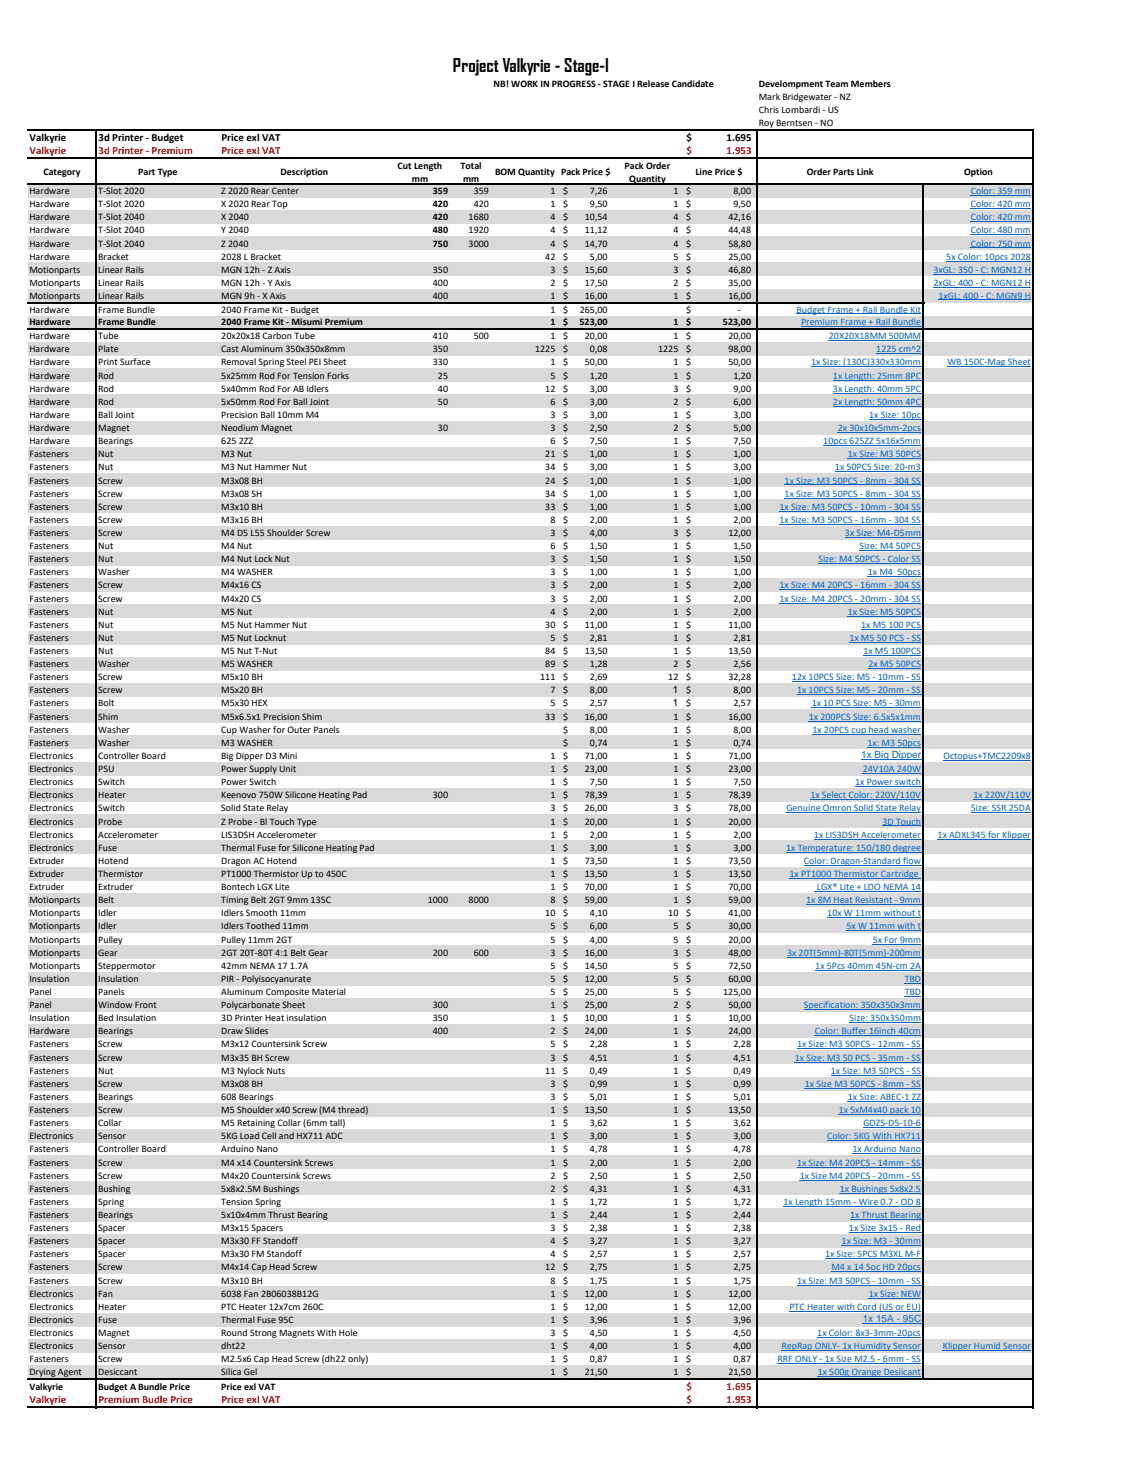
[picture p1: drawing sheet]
<svg xmlns="http://www.w3.org/2000/svg" width="216mm" height="279mm" viewBox="0 0 216 279" stroke-linecap="round" stroke-linejoin="round" font-family="sans-serif">
<defs><g id="words">
<text font-size="3.5" x="86.2" y="13.7">Project Valkyrie - Stage-I</text>
<g font-size="2.1">
<text x="5.6" y="26.8">Valkyrie</text>
<text x="18.8" y="26.8">3d Printer - Budget</text>
<text x="42.2" y="26.8">Price exl VAT</text>
<text x="130.7" y="26.8">$</text>
<text x="138.3" y="26.8">1.695</text>
</g>
<g font-size="2.1" fill="#f00">
<text x="5.6" y="29.4">Valkyrie</text>
<text x="18.8" y="29.4">3d Printer - Premium</text>
<text x="42.2" y="29.4">Price exl VAT</text>
<text x="130.7" y="29.4">$</text>
<text x="138.3" y="29.4">1.953</text>
<text x="5.6" y="267.3">Valkyrie</text>
<text x="18.8" y="267.3">Premium Budle Price</text>
<text x="42.2" y="267.3">Price exl VAT</text>
<text x="130.7" y="264.7">$</text>
<text x="130.7" y="267.3">$</text>
<text x="138.3" y="264.7">1.695</text>
<text x="138.3" y="267.3">1.953</text>
</g>
<g font-size="1.9">
<text x="94" y="16.6">NB! WORK IN PROGRESS - STAGE I Release Candidate</text>
<text x="144.5" y="16.6">Develompment Team Members</text>
<text x="144.5" y="19.1">Mark Bridgewater - NZ</text>
<text x="144.5" y="21.5">Chris Lombardi - US</text>
<text x="144.5" y="24">Roy Berntsen - NO</text>
<text x="8.3" y="33.3">Category</text>
<text x="26.3" y="33.3">Part Type</text>
<text x="53.4" y="33.3">Description</text>
<text x="75.7" y="32.1">Cut Length</text>
<text x="78.4" y="34.6">mm</text>
<text x="87.7" y="32.1">Total</text>
<text x="88.2" y="34.6">mm</text>
<text x="94.3" y="33.3">BOM Quantity Pack Price $</text>
<text x="118.9" y="32.1">Pack Order</text>
<text x="119.8" y="34.6">Quantity</text>
<text x="132.4" y="33.3">Line Price $</text>
<text x="153.6" y="33.3">Order Parts Link</text>
<text x="183.6" y="33.3">Option</text>
<text x="5.6" y="37">Hardware</text>
<text x="5.6" y="39.5">Hardware</text>
<text x="5.6" y="42">Hardware</text>
<text x="18.7" y="37">T-Slot 2020</text>
<text x="18.7" y="39.5">T-Slot 2020</text>
<text x="18.7" y="42">T-Slot 2040</text>
<text x="42.1" y="37">Z 2020 Rear Center</text>
<text x="42.1" y="39.5">X 2020 Rear Top</text>
<text x="42.1" y="42">X 2040</text>
<text x="82.4" y="37">359</text>
<text x="82.4" y="39.5">420</text>
<text x="82.4" y="42">420</text>
<text x="89.2" y="42">1680</text>
<text x="90.2" y="37">359</text>
<text x="90.2" y="39.5">420</text>
<text x="104.8" y="37">1</text>
<text x="104.8" y="39.5">1</text>
<text x="104.8" y="42">4</text>
<text x="107.2" y="37">$</text>
<text x="107.2" y="39.5">$</text>
<text x="107.2" y="42">$</text>
<text x="111.4" y="42">10,54</text>
<text x="112.3" y="37">7,26</text>
<text x="112.3" y="39.5">9,50</text>
<text x="128.2" y="37">1</text>
<text x="128.2" y="39.5">1</text>
<text x="128.2" y="42">4</text>
<text x="130.6" y="37">$</text>
<text x="130.6" y="39.5">$</text>
<text x="130.6" y="42">$</text>
<text x="138.7" y="42">42,16</text>
<text x="139.6" y="37">8,00</text>
<text x="139.6" y="39.5">9,50</text>
<text x="5.6" y="44.5">Hardware</text>
<text x="5.6" y="47">Hardware</text>
<text x="18.7" y="44.5">T-Slot 2040</text>
<text x="18.7" y="47">T-Slot 2040</text>
<text x="42.1" y="44.5">Y 2040</text>
<text x="42.1" y="47">Z 2040</text>
<text x="82.4" y="44.5">480</text>
<text x="82.4" y="47">750</text>
<text x="89.2" y="44.5">1920</text>
<text x="89.2" y="47">3000</text>
<text x="104.8" y="44.5">4</text>
<text x="104.8" y="47">4</text>
<text x="107.2" y="44.5">$</text>
<text x="107.2" y="47">$</text>
<text x="111.4" y="44.5">11,12</text>
<text x="111.4" y="47">14,70</text>
<text x="128.2" y="44.5">4</text>
<text x="128.2" y="47">4</text>
<text x="130.6" y="44.5">$</text>
<text x="130.6" y="47">$</text>
<text x="138.7" y="44.5">44,48</text>
<text x="138.7" y="47">58,80</text>
<text x="5.6" y="49.5">Hardware</text>
<text x="5.6" y="52">Motionparts</text>
<text x="18.7" y="49.5">Bracket</text>
<text x="18.7" y="52">Linear Rails</text>
<text x="42.1" y="49.5">2028 L Bracket</text>
<text x="42.1" y="52">MGN 12h - Z Axis</text>
<text x="82.4" y="52">350</text>
<text x="103.8" y="49.5">42</text>
<text x="104.8" y="52">3</text>
<text x="107.2" y="49.5">$</text>
<text x="107.2" y="52">$</text>
<text x="111.4" y="52">15,60</text>
<text x="112.3" y="49.5">5,00</text>
<text x="128.2" y="49.5">5</text>
<text x="128.2" y="52">3</text>
<text x="130.6" y="49.5">$</text>
<text x="130.6" y="52">$</text>
<text x="138.7" y="49.5">25,00</text>
<text x="138.7" y="52">46,80</text>
<text x="5.6" y="54.4">Motionparts</text>
<text x="5.6" y="56.9">Motionparts</text>
<text x="5.6" y="59.5">Hardware</text>
<text x="18.7" y="54.4">Linear Rails</text>
<text x="18.7" y="56.9">Linear Rails</text>
<text x="18.7" y="59.5">Frame Bundle</text>
<text x="42.1" y="54.4">MGN 12h - Y Axis</text>
<text x="42.1" y="56.9">MGN 9h - X Axis</text>
<text x="42.1" y="59.5">2040 Frame Kit - Budget</text>
<text x="82.4" y="54.4">400</text>
<text x="82.4" y="56.9">400</text>
<text x="104.8" y="54.4">2</text>
<text x="104.8" y="56.9">1</text>
<text x="104.8" y="59.5">1</text>
<text x="107.2" y="54.4">$</text>
<text x="107.2" y="56.9">$</text>
<text x="107.2" y="59.5">$</text>
<text x="110.4" y="59.5">265,00</text>
<text x="111.4" y="54.4">17,50</text>
<text x="111.4" y="56.9">16,00</text>
<text x="128.2" y="54.4">2</text>
<text x="128.2" y="56.9">1</text>
<text x="130.6" y="54.4">$</text>
<text x="130.6" y="56.9">$</text>
<text x="130.6" y="59.5">$</text>
<text x="138.7" y="54.4">35,00</text>
<text x="138.7" y="56.9">16,00</text>
<text x="140.5" y="59.5">-</text>
<text x="5.6" y="61.9">Hardware</text>
<text x="5.6" y="64.6">Hardware</text>
<text x="18.7" y="61.9">Frame Bundle</text>
<text x="18.7" y="64.6">Tube</text>
<text x="42.1" y="61.9">2040 Frame Kit - Misumi Premium</text>
<text x="42.1" y="64.6">20x20x18 Carbon Tube</text>
<text x="82.4" y="64.6">410</text>
<text x="90.2" y="64.6">500</text>
<text x="104.8" y="61.9">1</text>
<text x="104.8" y="64.6">1</text>
<text x="107.2" y="61.9">$</text>
<text x="107.2" y="64.6">$</text>
<text x="110.3" y="61.9">523,00</text>
<text x="111.4" y="64.6">20,00</text>
<text x="128.2" y="61.9">1</text>
<text x="128.2" y="64.6">1</text>
<text x="130.6" y="61.9">$</text>
<text x="130.6" y="64.6">$</text>
<text x="137.7" y="61.9">523,00</text>
<text x="138.7" y="64.6">20,00</text>
<text x="5.6" y="67.1">Hardware</text>
<text x="5.6" y="69.6">Hardware</text>
<text x="18.7" y="67.1">Plate</text>
<text x="18.7" y="69.6">Print Surface</text>
<text x="42.1" y="67.1">Cast Aluminum 350x350x8mm</text>
<text x="42.1" y="69.6">Removal Spring Steel PEI Sheet</text>
<text x="82.4" y="67.1">350</text>
<text x="82.4" y="69.6">330</text>
<text x="101.9" y="67.1">1225</text>
<text x="104.8" y="69.6">1</text>
<text x="107.2" y="67.1">$</text>
<text x="107.2" y="69.6">$</text>
<text x="111.4" y="69.6">50,00</text>
<text x="112.3" y="67.1">0,08</text>
<text x="125.3" y="67.1">1225</text>
<text x="128.2" y="69.6">1</text>
<text x="130.6" y="67.1">$</text>
<text x="130.6" y="69.6">$</text>
<text x="138.7" y="67.1">98,00</text>
<text x="138.7" y="69.6">50,00</text>
<text x="5.6" y="72.1">Hardware</text>
<text x="5.6" y="74.6">Hardware</text>
<text x="5.6" y="77.1">Hardware</text>
<text x="18.7" y="72.1">Rod</text>
<text x="18.7" y="74.6">Rod</text>
<text x="18.7" y="77.1">Rod</text>
<text x="42.1" y="72.1">5x25mm Rod For Tension Forks</text>
<text x="42.1" y="74.6">5x40mm Rod For AB Idlers</text>
<text x="42.1" y="77.1">5x50mm Rod For Ball Joint</text>
<text x="83.4" y="72.1">25</text>
<text x="83.4" y="74.6">40</text>
<text x="83.4" y="77.1">50</text>
<text x="103.8" y="74.6">12</text>
<text x="104.8" y="72.1">5</text>
<text x="104.8" y="77.1">6</text>
<text x="107.2" y="72.1">$</text>
<text x="107.2" y="74.6">$</text>
<text x="107.2" y="77.1">$</text>
<text x="112.3" y="72.1">1,20</text>
<text x="112.3" y="74.6">3,00</text>
<text x="112.3" y="77.1">3,00</text>
<text x="128.2" y="72.1">1</text>
<text x="128.2" y="74.6">3</text>
<text x="128.2" y="77.1">2</text>
<text x="130.6" y="72.1">$</text>
<text x="130.6" y="74.6">$</text>
<text x="130.6" y="77.1">$</text>
<text x="139.6" y="72.1">1,20</text>
<text x="139.6" y="74.6">9,00</text>
<text x="139.6" y="77.1">6,00</text>
<text x="5.6" y="79.6">Hardware</text>
<text x="5.6" y="82.1">Hardware</text>
<text x="18.7" y="79.6">Ball Joint</text>
<text x="18.7" y="82.1">Magnet</text>
<text x="42.1" y="79.6">Precision Ball 10mm M4</text>
<text x="42.1" y="82.1">Neodium Magnet</text>
<text x="83.4" y="82.1">30</text>
<text x="104.8" y="79.6">3</text>
<text x="104.8" y="82.1">3</text>
<text x="107.2" y="79.6">$</text>
<text x="107.2" y="82.1">$</text>
<text x="112.3" y="79.6">3,00</text>
<text x="112.3" y="82.1">2,50</text>
<text x="128.2" y="79.6">1</text>
<text x="128.2" y="82.1">2</text>
<text x="130.6" y="79.6">$</text>
<text x="130.6" y="82.1">$</text>
<text x="139.6" y="79.6">3,00</text>
<text x="139.6" y="82.1">5,00</text>
<text x="5.6" y="84.6">Hardware</text>
<text x="5.6" y="87.1">Fasteners</text>
<text x="5.6" y="89.6">Fasteners</text>
<text x="18.7" y="84.6">Bearings</text>
<text x="18.7" y="87.1">Nut</text>
<text x="18.7" y="89.6">Nut</text>
<text x="42.1" y="84.6">625 2ZZ</text>
<text x="42.1" y="87.1">M3 Nut</text>
<text x="42.1" y="89.6">M3 Nut Hammer Nut</text>
<text x="103.8" y="87.1">21</text>
<text x="103.8" y="89.6">34</text>
<text x="104.8" y="84.6">6</text>
<text x="107.2" y="84.6">$</text>
<text x="107.2" y="87.1">$</text>
<text x="107.2" y="89.6">$</text>
<text x="112.3" y="84.6">7,50</text>
<text x="112.3" y="87.1">1,00</text>
<text x="112.3" y="89.6">3,00</text>
<text x="128.2" y="84.6">1</text>
<text x="128.2" y="87.1">1</text>
<text x="128.2" y="89.6">1</text>
<text x="130.6" y="84.6">$</text>
<text x="130.6" y="87.1">$</text>
<text x="130.6" y="89.6">$</text>
<text x="139.6" y="84.6">7,50</text>
<text x="139.6" y="87.1">1,00</text>
<text x="139.6" y="89.6">3,00</text>
<text x="5.6" y="92.1">Fasteners</text>
<text x="5.6" y="94.6">Fasteners</text>
<text x="18.7" y="92.1">Screw</text>
<text x="18.7" y="94.6">Screw</text>
<text x="42.1" y="92.1">M3x08 BH</text>
<text x="42.1" y="94.6">M3x08 SH</text>
<text x="103.8" y="92.1">24</text>
<text x="103.8" y="94.6">34</text>
<text x="107.2" y="92.1">$</text>
<text x="107.2" y="94.6">$</text>
<text x="112.3" y="92.1">1,00</text>
<text x="112.3" y="94.6">1,00</text>
<text x="128.2" y="92.1">1</text>
<text x="128.2" y="94.6">1</text>
<text x="130.6" y="92.1">$</text>
<text x="130.6" y="94.6">$</text>
<text x="139.6" y="92.1">1,00</text>
<text x="139.6" y="94.6">1,00</text>
<text x="5.6" y="97.1">Fasteners</text>
<text x="5.6" y="99.6">Fasteners</text>
<text x="18.7" y="97.1">Screw</text>
<text x="18.7" y="99.6">Screw</text>
<text x="42.1" y="97.1">M3x10 BH</text>
<text x="42.1" y="99.6">M3x16 BH</text>
<text x="103.8" y="97.1">33</text>
<text x="104.8" y="99.6">8</text>
<text x="107.2" y="97.1">$</text>
<text x="107.2" y="99.6">$</text>
<text x="112.3" y="97.1">1,00</text>
<text x="112.3" y="99.6">2,00</text>
<text x="128.2" y="97.1">1</text>
<text x="128.2" y="99.6">1</text>
<text x="130.6" y="97.1">$</text>
<text x="130.6" y="99.6">$</text>
<text x="139.6" y="97.1">1,00</text>
<text x="139.6" y="99.6">2,00</text>
<text x="5.6" y="102.1">Fasteners</text>
<text x="5.6" y="104.6">Fasteners</text>
<text x="5.6" y="107.1">Fasteners</text>
<text x="18.7" y="102.1">Screw</text>
<text x="18.7" y="104.6">Nut</text>
<text x="18.7" y="107.1">Nut</text>
<text x="42.1" y="102.1">M4 D5 L55 Shoulder Screw</text>
<text x="42.1" y="104.6">M4 Nut</text>
<text x="42.1" y="107.1">M4 Nut Lock Nut</text>
<text x="104.8" y="102.1">3</text>
<text x="104.8" y="104.6">6</text>
<text x="104.8" y="107.1">3</text>
<text x="107.2" y="102.1">$</text>
<text x="107.2" y="104.6">$</text>
<text x="107.2" y="107.1">$</text>
<text x="112.3" y="102.1">4,00</text>
<text x="112.3" y="104.6">1,50</text>
<text x="112.3" y="107.1">1,50</text>
<text x="128.2" y="102.1">3</text>
<text x="128.2" y="104.6">1</text>
<text x="128.2" y="107.1">1</text>
<text x="130.6" y="102.1">$</text>
<text x="130.6" y="104.6">$</text>
<text x="130.6" y="107.1">$</text>
<text x="138.7" y="102.1">12,00</text>
<text x="139.6" y="104.6">1,50</text>
<text x="139.6" y="107.1">1,50</text>
<text x="5.6" y="109.6">Fasteners</text>
<text x="5.6" y="112.1">Fasteners</text>
<text x="18.7" y="109.6">Washer</text>
<text x="18.7" y="112.1">Screw</text>
<text x="42.1" y="109.6">M4 WASHER</text>
<text x="42.1" y="112.1">M4x16 CS</text>
<text x="104.8" y="109.6">3</text>
<text x="104.8" y="112.1">3</text>
<text x="107.2" y="109.6">$</text>
<text x="107.2" y="112.1">$</text>
<text x="112.3" y="109.6">1,00</text>
<text x="112.3" y="112.1">2,00</text>
<text x="128.2" y="109.6">1</text>
<text x="128.2" y="112.1">1</text>
<text x="130.6" y="109.6">$</text>
<text x="130.6" y="112.1">$</text>
<text x="139.6" y="109.6">1,00</text>
<text x="139.6" y="112.1">2,00</text>
<text x="5.6" y="114.6">Fasteners</text>
<text x="5.6" y="117.1">Fasteners</text>
<text x="5.6" y="119.6">Fasteners</text>
<text x="18.7" y="114.6">Screw</text>
<text x="18.7" y="117.1">Nut</text>
<text x="18.7" y="119.6">Nut</text>
<text x="42.1" y="114.6">M4x20 CS</text>
<text x="42.1" y="117.1">M5 Nut</text>
<text x="42.1" y="119.6">M5 Nut Hammer Nut</text>
<text x="103.8" y="119.6">30</text>
<text x="104.8" y="114.6">3</text>
<text x="104.8" y="117.1">4</text>
<text x="107.2" y="114.6">$</text>
<text x="107.2" y="117.1">$</text>
<text x="107.2" y="119.6">$</text>
<text x="111.4" y="119.6">11,00</text>
<text x="112.3" y="114.6">2,00</text>
<text x="112.3" y="117.1">2,00</text>
<text x="128.2" y="114.6">1</text>
<text x="128.2" y="117.1">1</text>
<text x="128.2" y="119.6">1</text>
<text x="130.6" y="114.6">$</text>
<text x="130.6" y="117.1">$</text>
<text x="130.6" y="119.6">$</text>
<text x="138.7" y="119.6">11,00</text>
<text x="139.6" y="114.6">2,00</text>
<text x="139.6" y="117.1">2,00</text>
<text x="5.6" y="122.1">Fasteners</text>
<text x="5.6" y="124.6">Fasteners</text>
<text x="18.7" y="122.1">Nut</text>
<text x="18.7" y="124.6">Nut</text>
<text x="42.1" y="122.1">M5 Nut Locknut</text>
<text x="42.1" y="124.6">M5 Nut T-Nut</text>
<text x="103.8" y="124.6">84</text>
<text x="104.8" y="122.1">5</text>
<text x="107.2" y="122.1">$</text>
<text x="107.2" y="124.6">$</text>
<text x="111.4" y="124.6">13,50</text>
<text x="112.3" y="122.1">2,81</text>
<text x="128.2" y="122.1">1</text>
<text x="128.2" y="124.6">1</text>
<text x="130.6" y="122.1">$</text>
<text x="130.6" y="124.6">$</text>
<text x="138.7" y="124.6">13,50</text>
<text x="139.6" y="122.1">2,81</text>
<text x="5.6" y="127.1">Fasteners</text>
<text x="5.6" y="129.6">Fasteners</text>
<text x="18.7" y="127.1">Washer</text>
<text x="18.7" y="129.6">Screw</text>
<text x="42.1" y="127.1">M5 WASHER</text>
<text x="42.1" y="129.6">M5x10 BH</text>
<text x="102.8" y="129.6">111</text>
<text x="103.8" y="127.1">89</text>
<text x="107.2" y="127.1">$</text>
<text x="107.2" y="129.6">$</text>
<text x="112.3" y="127.1">1,28</text>
<text x="112.3" y="129.6">2,69</text>
<text x="127.2" y="129.6">12</text>
<text x="128.2" y="127.1">2</text>
<text x="130.6" y="127.1">$</text>
<text x="130.6" y="129.6">$</text>
<text x="138.7" y="129.6">32,28</text>
<text x="139.6" y="127.1">2,56</text>
<text x="5.6" y="132.1">Fasteners</text>
<text x="5.6" y="134.6">Fasteners</text>
<text x="5.6" y="137.1">Fasteners</text>
<text x="18.7" y="132.1">Screw</text>
<text x="18.7" y="134.6">Bolt</text>
<text x="18.7" y="137.1">Shim</text>
<text x="42.1" y="132.1">M5x20 BH</text>
<text x="42.1" y="134.6">M5x30 HEX</text>
<text x="42.1" y="137.1">M5x6.5x1 Precision Shim</text>
<text x="103.8" y="137.1">33</text>
<text x="104.8" y="132.1">7</text>
<text x="104.8" y="134.6">5</text>
<text x="107.2" y="132.1">$</text>
<text x="107.2" y="134.6">$</text>
<text x="107.2" y="137.1">$</text>
<text x="111.4" y="137.1">16,00</text>
<text x="112.3" y="132.1">8,00</text>
<text x="112.3" y="134.6">2,57</text>
<text x="128.1" y="132.1">1</text>
<text x="128.1" y="134.6">1</text>
<text x="128.2" y="137.1">1</text>
<text x="130.6" y="132.1">$</text>
<text x="130.6" y="134.6">$</text>
<text x="130.6" y="137.1">$</text>
<text x="138.7" y="137.1">16,00</text>
<text x="139.6" y="132.1">8,00</text>
<text x="139.6" y="134.6">2,57</text>
<text x="5.6" y="139.5">Fasteners</text>
<text x="5.6" y="142">Fasteners</text>
<text x="18.7" y="139.5">Washer</text>
<text x="18.7" y="142">Washer</text>
<text x="42.1" y="139.5">Cup Washer for Outer Panels</text>
<text x="42.1" y="142">M3 WASHER</text>
<text x="107.2" y="139.5">$</text>
<text x="107.2" y="142">$</text>
<text x="112.3" y="139.5">8,00</text>
<text x="112.3" y="142">0,74</text>
<text x="128.2" y="139.5">1</text>
<text x="128.2" y="142">1</text>
<text x="130.6" y="139.5">$</text>
<text x="130.6" y="142">$</text>
<text x="139.6" y="139.5">8,00</text>
<text x="139.6" y="142">0,74</text>
<text x="5.6" y="144.5">Electronics</text>
<text x="5.6" y="147">Electronics</text>
<text x="5.6" y="149.5">Electronics</text>
<text x="18.7" y="144.5">Controller Board</text>
<text x="18.7" y="147">PSU</text>
<text x="18.7" y="149.5">Switch</text>
<text x="42.1" y="144.5">Big Dipper D3 Mini</text>
<text x="42.1" y="147">Power Supply Unit</text>
<text x="42.1" y="149.5">Power Switch</text>
<text x="104.8" y="144.5">1</text>
<text x="104.8" y="147">1</text>
<text x="104.8" y="149.5">1</text>
<text x="107.2" y="144.5">$</text>
<text x="107.2" y="147">$</text>
<text x="107.2" y="149.5">$</text>
<text x="111.4" y="144.5">71,00</text>
<text x="111.4" y="147">23,00</text>
<text x="112.3" y="149.5">7,50</text>
<text x="128.2" y="144.5">1</text>
<text x="128.2" y="147">1</text>
<text x="128.2" y="149.5">1</text>
<text x="130.6" y="144.5">$</text>
<text x="130.6" y="147">$</text>
<text x="130.6" y="149.5">$</text>
<text x="138.7" y="144.5">71,00</text>
<text x="138.7" y="147">23,00</text>
<text x="139.6" y="149.5">7,50</text>
<text x="5.6" y="152">Electronics</text>
<text x="5.6" y="154.5">Electronics</text>
<text x="18.7" y="152">Heater</text>
<text x="18.7" y="154.5">Switch</text>
<text x="42.1" y="152">Keenovo 750W Silicone Heating Pad</text>
<text x="42.1" y="154.5">Solid State Relay</text>
<text x="82.4" y="152">300</text>
<text x="104.8" y="152">1</text>
<text x="104.8" y="154.5">3</text>
<text x="107.2" y="152">$</text>
<text x="107.2" y="154.5">$</text>
<text x="111.4" y="152">78,39</text>
<text x="111.4" y="154.5">26,00</text>
<text x="128.2" y="152">1</text>
<text x="128.2" y="154.5">3</text>
<text x="130.6" y="152">$</text>
<text x="130.6" y="154.5">$</text>
<text x="138.7" y="152">78,39</text>
<text x="138.7" y="154.5">78,00</text>
<text x="5.6" y="157">Electronics</text>
<text x="5.6" y="159.5">Electronics</text>
<text x="18.7" y="157">Probe</text>
<text x="18.7" y="159.5">Accelerometer</text>
<text x="42.1" y="157">Z Probe - Bl Touch Type</text>
<text x="42.1" y="159.5">LIS3DSH Accelerometer</text>
<text x="104.8" y="157">1</text>
<text x="104.8" y="159.5">1</text>
<text x="107.2" y="157">$</text>
<text x="107.2" y="159.5">$</text>
<text x="111.4" y="157">20,00</text>
<text x="112.3" y="159.5">2,00</text>
<text x="128.2" y="157">1</text>
<text x="128.2" y="159.5">1</text>
<text x="130.6" y="157">$</text>
<text x="130.6" y="159.5">$</text>
<text x="138.7" y="157">20,00</text>
<text x="139.6" y="159.5">2,00</text>
<text x="5.6" y="162">Electronics</text>
<text x="5.6" y="164.5">Extruder</text>
<text x="5.6" y="167">Extruder</text>
<text x="18.7" y="162">Fuse</text>
<text x="18.7" y="164.5">Hotend</text>
<text x="18.7" y="167">Thermistor</text>
<text x="42.1" y="162">Thermal Fuse for Silicone Heating Pad</text>
<text x="42.1" y="164.5">Dragon AC Hotend</text>
<text x="42.1" y="167">PT1000 Thermistor Up to 450C</text>
<text x="104.8" y="162">1</text>
<text x="104.8" y="164.5">1</text>
<text x="104.8" y="167">1</text>
<text x="107.2" y="162">$</text>
<text x="107.2" y="164.5">$</text>
<text x="107.2" y="167">$</text>
<text x="111.4" y="164.5">73,50</text>
<text x="111.4" y="167">13,50</text>
<text x="112.3" y="162">3,00</text>
<text x="128.2" y="162">1</text>
<text x="128.2" y="164.5">1</text>
<text x="128.2" y="167">1</text>
<text x="130.6" y="162">$</text>
<text x="130.6" y="164.5">$</text>
<text x="130.6" y="167">$</text>
<text x="138.7" y="164.5">73,50</text>
<text x="138.7" y="167">13,50</text>
<text x="139.6" y="162">3,00</text>
<text x="5.6" y="169.5">Extruder</text>
<text x="5.6" y="172">Motionparts</text>
<text x="18.7" y="169.5">Extruder</text>
<text x="18.7" y="172">Belt</text>
<text x="42.1" y="169.5">Bontech LGX Lite</text>
<text x="42.1" y="172">Timing Belt 2GT 9mm 135C</text>
<text x="81.4" y="172">1000</text>
<text x="89.2" y="172">8000</text>
<text x="104.8" y="169.5">1</text>
<text x="104.8" y="172">8</text>
<text x="107.2" y="169.5">$</text>
<text x="107.2" y="172">$</text>
<text x="111.4" y="169.5">70,00</text>
<text x="111.4" y="172">59,00</text>
<text x="128.2" y="169.5">1</text>
<text x="128.2" y="172">1</text>
<text x="130.6" y="169.5">$</text>
<text x="130.6" y="172">$</text>
<text x="138.7" y="169.5">70,00</text>
<text x="138.7" y="172">59,00</text>
<text x="5.6" y="174.5">Motionparts</text>
<text x="5.6" y="177">Motionparts</text>
<text x="5.6" y="179.5">Motionparts</text>
<text x="18.7" y="174.5">Idler</text>
<text x="18.7" y="177">Idler</text>
<text x="18.7" y="179.5">Pulley</text>
<text x="42.1" y="174.5">Idlers Smooth 11mm</text>
<text x="42.1" y="177">Idlers Toothed 11mm</text>
<text x="42.1" y="179.5">Pulley 11mm 2GT</text>
<text x="103.8" y="174.5">10</text>
<text x="104.8" y="177">5</text>
<text x="104.8" y="179.5">5</text>
<text x="107.2" y="174.5">$</text>
<text x="107.2" y="177">$</text>
<text x="107.2" y="179.5">$</text>
<text x="112.3" y="174.5">4,10</text>
<text x="112.3" y="177">6,00</text>
<text x="112.3" y="179.5">4,00</text>
<text x="127.2" y="174.5">10</text>
<text x="128.2" y="177">5</text>
<text x="128.2" y="179.5">5</text>
<text x="130.6" y="174.5">$</text>
<text x="130.6" y="177">$</text>
<text x="130.6" y="179.5">$</text>
<text x="138.7" y="174.5">41,00</text>
<text x="138.7" y="177">30,00</text>
<text x="138.7" y="179.5">20,00</text>
<text x="5.6" y="182">Motionparts</text>
<text x="5.6" y="184.5">Motionparts</text>
<text x="18.7" y="182">Gear</text>
<text x="18.7" y="184.5">Steppermotor</text>
<text x="42.1" y="182">2GT 20T-80T 4:1 Belt Gear</text>
<text x="42.1" y="184.5">42mm NEMA 17 1.7A</text>
<text x="82.4" y="182">200</text>
<text x="90.2" y="182">600</text>
<text x="104.8" y="182">3</text>
<text x="104.8" y="184.5">5</text>
<text x="107.2" y="182">$</text>
<text x="107.2" y="184.5">$</text>
<text x="111.4" y="182">16,00</text>
<text x="111.4" y="184.5">14,50</text>
<text x="128.2" y="182">3</text>
<text x="128.2" y="184.5">5</text>
<text x="130.6" y="182">$</text>
<text x="130.6" y="184.5">$</text>
<text x="138.7" y="182">48,00</text>
<text x="138.7" y="184.5">72,50</text>
<text x="5.6" y="187">Insulation</text>
<text x="5.6" y="189.5">Panel</text>
<text x="18.7" y="187">Insulation</text>
<text x="18.7" y="189.5">Panels</text>
<text x="42.1" y="187">PIR - Polyisocyanurate</text>
<text x="42.1" y="189.5">Aluminum Composite Material</text>
<text x="104.8" y="187">5</text>
<text x="104.8" y="189.5">5</text>
<text x="107.2" y="187">$</text>
<text x="107.2" y="189.5">$</text>
<text x="111.4" y="187">12,00</text>
<text x="111.4" y="189.5">25,00</text>
<text x="128.2" y="187">5</text>
<text x="128.2" y="189.5">5</text>
<text x="130.6" y="187">$</text>
<text x="130.6" y="189.5">$</text>
<text x="137.7" y="189.5">125,00</text>
<text x="138.7" y="187">60,00</text>
<text x="5.6" y="192">Panel</text>
<text x="5.6" y="194.5">Insulation</text>
<text x="5.6" y="197">Hardware</text>
<text x="18.7" y="192">Window Front</text>
<text x="18.7" y="194.5">Bed Insulation</text>
<text x="18.7" y="197">Bearings</text>
<text x="42.1" y="192">Polycarbonate Sheet</text>
<text x="42.1" y="194.5">3D Printer Heat insulation</text>
<text x="42.1" y="197">Draw Slides</text>
<text x="82.4" y="192">300</text>
<text x="82.4" y="194.5">350</text>
<text x="82.4" y="197">400</text>
<text x="104.8" y="192">1</text>
<text x="104.8" y="194.5">1</text>
<text x="104.8" y="197">2</text>
<text x="107.2" y="192">$</text>
<text x="107.2" y="194.5">$</text>
<text x="107.2" y="197">$</text>
<text x="111.4" y="192">25,00</text>
<text x="111.4" y="194.5">10,00</text>
<text x="111.4" y="197">24,00</text>
<text x="128.2" y="192">2</text>
<text x="128.2" y="194.5">1</text>
<text x="128.2" y="197">1</text>
<text x="130.6" y="192">$</text>
<text x="130.6" y="194.5">$</text>
<text x="130.6" y="197">$</text>
<text x="138.7" y="192">50,00</text>
<text x="138.7" y="194.5">10,00</text>
<text x="138.7" y="197">24,00</text>
<text x="5.6" y="199.5">Fasteners</text>
<text x="5.6" y="202">Fasteners</text>
<text x="18.7" y="199.5">Screw</text>
<text x="18.7" y="202">Screw</text>
<text x="42.1" y="199.5">M3x12 Countersink Screw</text>
<text x="42.1" y="202">M3x35 BH Screw</text>
<text x="104.8" y="199.5">5</text>
<text x="104.8" y="202">3</text>
<text x="107.2" y="199.5">$</text>
<text x="107.2" y="202">$</text>
<text x="112.3" y="199.5">2,28</text>
<text x="112.3" y="202">4,51</text>
<text x="128.2" y="199.5">1</text>
<text x="128.2" y="202">1</text>
<text x="130.6" y="199.5">$</text>
<text x="130.6" y="202">$</text>
<text x="139.6" y="199.5">2,28</text>
<text x="139.6" y="202">4,51</text>
<text x="5.6" y="204.5">Fasteners</text>
<text x="5.6" y="207">Fasteners</text>
<text x="5.6" y="209.5">Fasteners</text>
<text x="18.7" y="204.5">Nut</text>
<text x="18.7" y="207">Screw</text>
<text x="18.7" y="209.5">Bearings</text>
<text x="42.1" y="204.5">M3 Nylock Nuts</text>
<text x="42.1" y="207">M3x08 BH</text>
<text x="42.1" y="209.5">608 Bearings</text>
<text x="103.8" y="204.5">11</text>
<text x="104.8" y="207">3</text>
<text x="104.8" y="209.5">3</text>
<text x="107.2" y="204.5">$</text>
<text x="107.2" y="207">$</text>
<text x="107.2" y="209.5">$</text>
<text x="112.3" y="204.5">0,49</text>
<text x="112.3" y="207">0,99</text>
<text x="112.3" y="209.5">5,01</text>
<text x="128.2" y="204.5">1</text>
<text x="128.2" y="207">1</text>
<text x="128.2" y="209.5">1</text>
<text x="130.6" y="204.5">$</text>
<text x="130.6" y="207">$</text>
<text x="130.6" y="209.5">$</text>
<text x="139.6" y="204.5">0,49</text>
<text x="139.6" y="207">0,99</text>
<text x="139.6" y="209.5">5,01</text>
<text x="5.6" y="212">Fasteners</text>
<text x="5.6" y="214.5">Fasteners</text>
<text x="18.7" y="212">Screw</text>
<text x="18.7" y="214.5">Collar</text>
<text x="42.1" y="212">M5 Shoulder x40 Screw (M4 thread)</text>
<text x="42.1" y="214.5">M5 Retaining Collar (6mm tall)</text>
<text x="104.8" y="212">1</text>
<text x="104.8" y="214.5">1</text>
<text x="107.2" y="212">$</text>
<text x="107.2" y="214.5">$</text>
<text x="111.4" y="212">13,50</text>
<text x="112.3" y="214.5">3,62</text>
<text x="128.2" y="212">1</text>
<text x="128.2" y="214.5">1</text>
<text x="130.6" y="212">$</text>
<text x="130.6" y="214.5">$</text>
<text x="138.7" y="212">13,50</text>
<text x="139.6" y="214.5">3,62</text>
<text x="5.6" y="217">Electronics</text>
<text x="5.6" y="219.5">Fasteners</text>
<text x="5.6" y="222">Fasteners</text>
<text x="18.7" y="217">Sensor</text>
<text x="18.7" y="219.5">Controller Board</text>
<text x="18.7" y="222">Screw</text>
<text x="42.1" y="217">5KG Load Cell and HX711 ADC</text>
<text x="42.1" y="219.5">Arduino Nano</text>
<text x="42.1" y="222">M4 x14 Countersink Screws</text>
<text x="104.8" y="217">1</text>
<text x="104.8" y="219.5">1</text>
<text x="104.8" y="222">1</text>
<text x="107.2" y="217">$</text>
<text x="107.2" y="219.5">$</text>
<text x="107.2" y="222">$</text>
<text x="112.3" y="217">3,00</text>
<text x="112.3" y="219.5">4,78</text>
<text x="112.3" y="222">2,00</text>
<text x="128.2" y="217">1</text>
<text x="128.2" y="219.5">1</text>
<text x="128.2" y="222">1</text>
<text x="130.6" y="217">$</text>
<text x="130.6" y="219.5">$</text>
<text x="130.6" y="222">$</text>
<text x="139.6" y="217">3,00</text>
<text x="139.6" y="219.5">4,78</text>
<text x="139.6" y="222">2,00</text>
<text x="5.6" y="224.5">Fasteners</text>
<text x="5.6" y="227">Fasteners</text>
<text x="18.7" y="224.5">Screw</text>
<text x="18.7" y="227">Bushing</text>
<text x="42.1" y="224.5">M4x20 Countersink Screws</text>
<text x="42.1" y="227">5x8x2.5M Bushings</text>
<text x="104.8" y="224.5">2</text>
<text x="104.8" y="227">2</text>
<text x="107.2" y="224.5">$</text>
<text x="107.2" y="227">$</text>
<text x="112.3" y="224.5">2,50</text>
<text x="112.3" y="227">4,31</text>
<text x="128.2" y="224.5">1</text>
<text x="128.2" y="227">1</text>
<text x="130.6" y="224.5">$</text>
<text x="130.6" y="227">$</text>
<text x="139.6" y="224.5">2,50</text>
<text x="139.6" y="227">4,31</text>
<text x="5.6" y="229.5">Fasteners</text>
<text x="5.6" y="232">Fasteners</text>
<text x="18.7" y="229.5">Spring</text>
<text x="18.7" y="232">Bearings</text>
<text x="42.1" y="229.5">Tension Spring</text>
<text x="42.1" y="232">5x10x4mm Thrust Bearing</text>
<text x="104.8" y="229.5">1</text>
<text x="104.8" y="232">1</text>
<text x="107.2" y="229.5">$</text>
<text x="107.2" y="232">$</text>
<text x="112.3" y="229.5">1,72</text>
<text x="112.3" y="232">2,44</text>
<text x="128.2" y="229.5">1</text>
<text x="128.2" y="232">1</text>
<text x="130.6" y="229.5">$</text>
<text x="130.6" y="232">$</text>
<text x="139.6" y="229.5">1,72</text>
<text x="139.6" y="232">2,44</text>
<text x="5.6" y="234.5">Fasteners</text>
<text x="5.6" y="237">Fasteners</text>
<text x="5.6" y="239.5">Fasteners</text>
<text x="18.7" y="234.5">Spacer</text>
<text x="18.7" y="237">Spacer</text>
<text x="18.7" y="239.5">Spacer</text>
<text x="42.1" y="234.5">M3x15 Spacers</text>
<text x="42.1" y="237">M3x30 FF Standoff</text>
<text x="42.1" y="239.5">M3x30 FM Standoff</text>
<text x="104.8" y="234.5">3</text>
<text x="104.8" y="237">4</text>
<text x="104.8" y="239.5">4</text>
<text x="107.2" y="234.5">$</text>
<text x="107.2" y="237">$</text>
<text x="107.2" y="239.5">$</text>
<text x="112.3" y="234.5">2,38</text>
<text x="112.3" y="237">3,27</text>
<text x="112.3" y="239.5">2,57</text>
<text x="128.2" y="234.5">1</text>
<text x="128.2" y="237">1</text>
<text x="128.2" y="239.5">1</text>
<text x="130.6" y="234.5">$</text>
<text x="130.6" y="237">$</text>
<text x="130.6" y="239.5">$</text>
<text x="139.6" y="234.5">2,38</text>
<text x="139.6" y="237">3,27</text>
<text x="139.6" y="239.5">2,57</text>
<text x="5.6" y="242">Fasteners</text>
<text x="5.6" y="244.5">Fasteners</text>
<text x="18.7" y="242">Screw</text>
<text x="18.7" y="244.5">Screw</text>
<text x="42.1" y="242">M4x14 Cap Head Screw</text>
<text x="42.1" y="244.5">M3x10 BH</text>
<text x="103.8" y="242">12</text>
<text x="104.8" y="244.5">8</text>
<text x="107.2" y="242">$</text>
<text x="107.2" y="244.5">$</text>
<text x="112.3" y="242">2,75</text>
<text x="112.3" y="244.5">1,75</text>
<text x="128.2" y="242">1</text>
<text x="128.2" y="244.5">1</text>
<text x="130.6" y="242">$</text>
<text x="130.6" y="244.5">$</text>
<text x="139.6" y="242">2,75</text>
<text x="139.6" y="244.5">1,75</text>
<text x="5.6" y="247">Electronics</text>
<text x="5.6" y="249.5">Electronics</text>
<text x="5.6" y="252">Electronics</text>
<text x="18.7" y="247">Fan</text>
<text x="18.7" y="249.5">Heater</text>
<text x="18.7" y="252">Fuse</text>
<text x="42.1" y="247">6038 Fan 2B06038B12G</text>
<text x="42.1" y="249.5">PTC Heater 12x7cm 260C</text>
<text x="42.1" y="252">Thermal Fuse 95C</text>
<text x="104.8" y="247">1</text>
<text x="104.8" y="249.5">1</text>
<text x="104.8" y="252">1</text>
<text x="107.2" y="247">$</text>
<text x="107.2" y="249.5">$</text>
<text x="107.2" y="252">$</text>
<text x="111.4" y="247">12,00</text>
<text x="111.4" y="249.5">12,00</text>
<text x="112.3" y="252">3,96</text>
<text x="128.2" y="247">1</text>
<text x="128.2" y="249.5">1</text>
<text x="128.2" y="252">1</text>
<text x="130.6" y="247">$</text>
<text x="130.6" y="249.5">$</text>
<text x="130.6" y="252">$</text>
<text x="138.7" y="247">12,00</text>
<text x="138.7" y="249.5">12,00</text>
<text x="139.6" y="252">3,96</text>
<text x="5.6" y="254.5">Electronics</text>
<text x="5.6" y="257">Electronics</text>
<text x="18.7" y="254.5">Magnet</text>
<text x="18.7" y="257">Sensor</text>
<text x="42.1" y="254.5">Round Strong Magnets With Hole</text>
<text x="42.1" y="257">dht22</text>
<text x="104.8" y="254.5">3</text>
<text x="104.8" y="257">1</text>
<text x="107.2" y="254.5">$</text>
<text x="107.2" y="257">$</text>
<text x="112.3" y="254.5">4,50</text>
<text x="112.3" y="257">4,00</text>
<text x="128.2" y="254.5">1</text>
<text x="128.2" y="257">1</text>
<text x="130.6" y="254.5">$</text>
<text x="130.6" y="257">$</text>
<text x="139.6" y="254.5">4,50</text>
<text x="139.6" y="257">4,00</text>
<text x="5.6" y="259.5">Fasteners</text>
<text x="5.6" y="261.9">Drying Agent</text>
<text x="18.7" y="259.5">Screw</text>
<text x="18.7" y="261.9">Desiccant</text>
<text x="42.1" y="259.5">M2.5x6 Cap Head Screw (dh22 only)</text>
<text x="42.1" y="261.9">Silica Gel</text>
<text x="104.8" y="259.5">1</text>
<text x="104.8" y="261.9">1</text>
<text x="107.2" y="259.5">$</text>
<text x="107.2" y="261.9">$</text>
<text x="111.4" y="261.9">21,50</text>
<text x="112.3" y="259.5">0,87</text>
<text x="128.2" y="259.5">1</text>
<text x="128.2" y="261.9">1</text>
<text x="130.6" y="259.5">$</text>
<text x="130.6" y="261.9">$</text>
<text x="138.7" y="261.9">21,50</text>
<text x="139.6" y="259.5">0,87</text>
<text x="5.6" y="264.7">Valkyrie</text>
<text x="18.7" y="264.7">Budget A Bundle Price</text>
<text x="42.1" y="264.7">Price exl VAT</text>
</g>
<g font-size="1.9" fill="#0563c1">
<text x="184.8" y="37">Color: 359 mm</text>
<text x="184.8" y="39.5">Color: 420 mm</text>
<text x="184.8" y="42">Color: 420 mm</text>
<text x="184.8" y="44.5">Color: 480 mm</text>
<text x="184.8" y="47">Color: 750 mm</text>
<text x="177.7" y="52">3xGL: 350 - C: MGN12 H</text>
<text x="180.2" y="49.5">5x Color: 10pcs 2028</text>
<text x="151.6" y="59.5">Budget Frame + Rail Bundle Kit</text>
<text x="177.7" y="54.4">2xGL: 400 - C: MGN12 H</text>
<text x="178.7" y="56.9">1xGL: 400 - C: MGN9 H</text>
<text x="152.5" y="61.9">Premium Frame + Rail Bundle</text>
<text x="157.8" y="64.6">20X20X18MM 500MM</text>
<text x="154.4" y="69.6">1x Size: (130C)330x330mm</text>
<text x="166.8" y="67.1">1225 cm^2</text>
<text x="180.4" y="69.6">WB 150C-Mag Sheet</text>
<text x="158.6" y="72.1">1x Length: 25mm 8PC</text>
<text x="158.6" y="74.6">3x Length: 40mm 5PC</text>
<text x="158.6" y="77.1">2x Length: 50mm 4PC</text>
<text x="159.5" y="82.1">2x 30x10x5mm-2pcs</text>
<text x="165.5" y="79.6">1x Size: 10pc</text>
<text x="156.7" y="84.6">10pcs 625ZZ 5x16x5mm</text>
<text x="159" y="89.6">1x 50PCS Size: 20-m3</text>
<text x="161.4" y="87.1">1x Size: M3 50PCS</text>
<text x="149.4" y="92.1">1x Size: M3 50PCS - 8mm - 304 SS</text>
<text x="149.4" y="94.6">1x Size: M3 50PCS - 8mm - 304 SS</text>
<text x="148.4" y="97.1">1x Size: M3 50PCS - 10mm - 304 SS</text>
<text x="148.4" y="99.6">1x Size: M3 50PCS - 16mm - 304 SS</text>
<text x="155.8" y="107.1">Size: M4 50PCS - Color SS</text>
<text x="160.9" y="102.1">3x Size: M4-D5mm</text>
<text x="163.6" y="104.6">Size: M4 50PCS</text>
<text x="148.4" y="112.1">1x Size: M4 20PCS - 16mm - 304 SS</text>
<text x="165.2" y="109.6">1x M4 50pcs</text>
<text x="148.4" y="114.6">1x Size: M4 20PCS - 20mm - 304 SS</text>
<text x="161.4" y="117.1">1x Size: M5 50PCS</text>
<text x="163.9" y="119.6">1x M5 100 PCS</text>
<text x="161.7" y="122.1">1x M5 50 PCS - SS</text>
<text x="164.4" y="124.6">1x M5 100PCS</text>
<text x="150.8" y="129.6">12x 10PCS Size: M5 - 10mm - SS</text>
<text x="165.3" y="127.1">2x M5 50PCS</text>
<text x="151.7" y="132.1">1x 10PCS Size: M5 - 20mm - SS</text>
<text x="154" y="137.1">1x 200PCS Size: 6.5x5x1mm</text>
<text x="154.5" y="134.6">1x 10 PCS Size: M5 - 30mm</text>
<text x="154.7" y="139.5">1x 20PCS cup head washer</text>
<text x="162.8" y="149.5">1x Power switch</text>
<text x="164.2" y="147">24V10A 240W</text>
<text x="179.6" y="144.5">Octopus+TMC2209x8</text>
<text x="149.7" y="154.5">Genuine Omron Solid State Relay</text>
<text x="154.3" y="152">1x Select Color: 220V/110V</text>
<text x="184.9" y="154.5">Size: SSR 25DA</text>
<text x="185.3" y="152">1x 220V/110V</text>
<text x="155" y="159.5">1x LIS3DSH Accelerometer</text>
<text x="168" y="157">3D Touch</text>
<text x="178.5" y="159.5">1x ADXL345 for Klipper</text>
<text x="149.7" y="162">1x Temperature: 150/180 degree</text>
<text x="150.3" y="167">1x PT1000 Thermistor Cartridge</text>
<text x="153.1" y="164.5">Color: Dragon-Standard flow</text>
<text x="153.5" y="172">1x 8M Heat Resistant - 9mm</text>
<text x="155.5" y="169.5">LGX® Lite + LDO NEMA 14</text>
<text x="157.5" y="174.5">10x W 11mm without t</text>
<text x="161.2" y="177">5x W 11mm with t</text>
<text x="166.2" y="179.5">5x For 9mm</text>
<text x="149.8" y="182">3x 20T(5mm)-80T(5mm)-200mm</text>
<text x="155.2" y="184.5">1x 5Pcs 40mm 45N-cm 2A</text>
<text x="172.2" y="187">TBD</text>
<text x="172.2" y="189.5">TBD</text>
<text x="153.1" y="192">Specification: 350x350x3mm</text>
<text x="155.1" y="197">Color: Buffer 16inch 40cm</text>
<text x="161.7" y="194.5">Size: 350x350mm</text>
<text x="151.3" y="202">1x Size: M3 50 PCS - 35mm - SS</text>
<text x="151.7" y="199.5">1x Size: M3 50PCS - 12mm - SS</text>
<text x="153.2" y="207">1x Size M3 50PCS - 8mm - SS</text>
<text x="158.2" y="204.5">1x Size: M3 50PCS - SS</text>
<text x="161.4" y="209.5">1x Size: ABEC-1 ZZ</text>
<text x="159.7" y="212">1x 5xM4x40 pack 10</text>
<text x="164.4" y="214.5">GDZS-D5-10-6</text>
<text x="151.7" y="222">1x Size: M4 20PCS - 14mm - SS</text>
<text x="157.5" y="217">Color: 5KG With HX711</text>
<text x="162.3" y="219.5">1x Arduino Nano</text>
<text x="152.3" y="224.5">1x Size M4 20PCS - 20mm - SS</text>
<text x="159.9" y="227">1x Bushings 5x8x2.5</text>
<text x="149.2" y="229.5">1x Length 15mm - Wire 0.7 - OD 8</text>
<text x="161.8" y="232">1x Thrust Bearing</text>
<text x="157.1" y="239.5">1x Size: 5PCS M3XL M-F</text>
<text x="160.2" y="237">1x Size: M3 - 30mm</text>
<text x="161.6" y="234.5">1x Size 3x15 - Red</text>
<text x="151.7" y="244.5">1x Size: M3 50PCS - 10mm - SS</text>
<text x="158.3" y="242">M4 x 14 Soc HD 20pcs</text>
<text x="150.3" y="249.5">PTC Heater with Cord (US or EU)</text>
<text x="165.4" y="247">1x Size: NEW</text>
<text x="148.8" y="257">RepRap ONLY- 1x Humidity Sensor</text>
<text x="155.6" y="254.5">1x Color: 8x3-3mm-20pcs</text>
<text x="179.5" y="257">Klipper Humid Sensor</text>
<text x="148" y="259.5">RRF ONLY - 1x Size M2.5 - 6mm - SS</text>
<text x="155.7" y="261.9">1x 500g Orange Desiicant</text>
</g>
<text font-size="1.9" fill="#0070c0" x="165.1" y="142">1x: M3 50pcs</text>
<g font-size="1.9" fill="#15c">
<text x="163.9" y="144.4">1x Big Dipper</text>
<text x="164.2" y="251.8">1x 15A - 95C</text>
</g>
</g></defs>
<g fill="#d9d9d9">
<path d="M5.3 35.1h191.5v2.5h-191.5z" fill-rule="evenodd"/>
<path d="M5.3 40.1h191.5v2.5h-191.5z" fill-rule="evenodd"/>
<path d="M5.3 45h191.5v2.6h-191.5z" fill-rule="evenodd"/>
<path d="M5.3 50h191.5v2.6h-191.5z" fill-rule="evenodd"/>
<path d="M5.3 55h191.5v2.7h-191.5z" fill-rule="evenodd"/>
<path d="M5.3 60.1h191.5v2.6h-191.5z" fill-rule="evenodd"/>
<path d="M5.3 65.2h191.5v2.5h-191.5z" fill-rule="evenodd"/>
<path d="M5.3 70.2h191.5v2.5h-191.5z" fill-rule="evenodd"/>
<path d="M5.3 75.2h191.5v2.5h-191.5z" fill-rule="evenodd"/>
<path d="M5.3 80.2h191.5v2.5h-191.5z" fill-rule="evenodd"/>
<path d="M5.3 85.2h191.5v2.5h-191.5z" fill-rule="evenodd"/>
<path d="M5.3 90.2h191.5v2.5h-191.5z" fill-rule="evenodd"/>
<path d="M5.3 95.2h191.5v2.5h-191.5z" fill-rule="evenodd"/>
<path d="M5.3 100.2h191.5v2.5h-191.5z" fill-rule="evenodd"/>
<path d="M5.3 105.2h191.5v2.5h-191.5z" fill-rule="evenodd"/>
<path d="M5.3 110.2h191.5v2.5h-191.5z" fill-rule="evenodd"/>
<path d="M5.3 115.2h191.5v2.5h-191.5z" fill-rule="evenodd"/>
<path d="M5.3 120.2h191.5v2.5h-191.5z" fill-rule="evenodd"/>
<path d="M5.3 125.2h191.5v2.5h-191.5z" fill-rule="evenodd"/>
<path d="M5.3 130.2h191.5v2.5h-191.5z" fill-rule="evenodd"/>
<path d="M5.3 135.1h191.5v2.6h-191.5z" fill-rule="evenodd"/>
<path d="M5.3 140.1h191.5v2.6h-191.5z" fill-rule="evenodd"/>
<path d="M5.3 145.1h191.5v2.6h-191.5z" fill-rule="evenodd"/>
<path d="M5.3 150.1h191.5v2.6h-191.5z" fill-rule="evenodd"/>
<path d="M5.3 155.1h191.5v2.6h-191.5z" fill-rule="evenodd"/>
<path d="M5.3 160.1h191.5v2.6h-191.5z" fill-rule="evenodd"/>
<path d="M5.3 165.1h191.5v2.6h-191.5z" fill-rule="evenodd"/>
<path d="M5.3 170.1h191.5v2.6h-191.5z" fill-rule="evenodd"/>
<path d="M5.3 175.1h191.5v2.6h-191.5z" fill-rule="evenodd"/>
<path d="M5.3 180.1h191.5v2.6h-191.5z" fill-rule="evenodd"/>
<path d="M5.3 185.1h191.5v2.5h-191.5z" fill-rule="evenodd"/>
<path d="M5.3 190.1h191.5v2.5h-191.5z" fill-rule="evenodd"/>
<path d="M5.3 195.1h191.5v2.5h-191.5z" fill-rule="evenodd"/>
<path d="M5.3 200.1h191.5v2.5h-191.5z" fill-rule="evenodd"/>
<path d="M5.3 205.1h191.5v2.5h-191.5z" fill-rule="evenodd"/>
<path d="M5.3 210.1h191.5v2.5h-191.5z" fill-rule="evenodd"/>
<path d="M5.3 215.1h191.5v2.5h-191.5z" fill-rule="evenodd"/>
<path d="M5.3 220.1h191.5v2.5h-191.5z" fill-rule="evenodd"/>
<path d="M5.3 225.1h191.5v2.5h-191.5z" fill-rule="evenodd"/>
<path d="M5.3 230.1h191.5v2.5h-191.5z" fill-rule="evenodd"/>
<path d="M5.3 235.1h191.5v2.5h-191.5z" fill-rule="evenodd"/>
<path d="M5.3 240.1h191.5v2.5h-191.5z" fill-rule="evenodd"/>
<path d="M5.3 245.1h191.5v2.5h-191.5z" fill-rule="evenodd"/>
<path d="M5.3 250.1h191.5v2.5h-191.5z" fill-rule="evenodd"/>
<path d="M5.3 255h191.5v2.6h-191.5z" fill-rule="evenodd"/>
<path d="M5.3 260h191.5v2.7h-191.5z" fill-rule="evenodd"/>
</g>
<g fill="none" stroke="#0563c1" stroke-width=".19">
<path d="M184.8 37.2h11.5M184.8 39.7h11.5M151.6 59.8h23.8M177.7 52.2h18.6M177.7 54.7h18.6M178.7 57.1h17.6M180.2 49.7h16.1M184.8 42.2h11.5M184.8 44.7h11.5M184.8 47.2h11.5M152.5 62.2h22.9M154.4 69.9h21"/>
<path d="M157.8 64.9h17.6M158.6 72.4h16.8M158.6 74.9h16.8M158.6 77.4h16.8M165.5 79.9h9.9M166.8 67.4h8.6M180.4 69.9h15.9M148.4 97.4h27M148.4 99.9h27M149.4 92.4h26M149.4 94.9h26M156.7 84.9h18.7"/>
<path d="M159 89.9h16.4M159.5 82.4h15.9M161.4 87.4h14M148.4 112.3h27M148.4 114.8h27M155.8 107.4h19.6M160.9 102.4h14.5M161.4 117.3h14M163.6 104.9h11.8M163.9 119.8h11.5M165.2 109.9h10.2M150.8 129.8h24.6"/>
<path d="M151.7 132.3h23.7M154 137.3h21.4M154.5 134.8h20.9M154.7 139.8h20.7M161.7 122.3h13.7M164.4 124.8h11M165.3 127.3h10.1M149.7 154.8h25.7M154.3 152.3h21.1M155 159.8h20.4M162.8 149.8h12.6M164.2 147.3h11.2"/>
<path d="M168 157.3h7.4M178.5 159.8h17.8M179.6 144.8h16.7M184.9 154.8h11.4M185.3 152.3h11M149.7 162.3h25.7M150.3 167.3h25.1M153.1 164.8h22.3M153.5 172.3h21.9M155.1 169.8h20.3M157.5 174.8h17.9M161.2 177.3h14.2"/>
<path d="M166.2 179.8h9.2M149.8 182.3h25.6M151.7 199.8h23.7M153.1 192.3h22.3M155.1 197.3h20.3M155.2 184.8h20.2M161.7 194.8h13.7M172.2 187.3h3.2M172.2 189.8h3.2M151.3 202.3h24.1M153.2 207.3h22.2M157.5 217.3h17.9"/>
<path d="M158.2 204.8h17.2M159.7 212.3h15.7M161.4 209.8h14M162.3 219.8h13.1M164.4 214.8h11M149.2 229.8h26.2M151.7 222.3h23.7M152.3 224.8h23.1M157.1 239.7h18.3M159.9 227.3h15.5M160.2 237.3h15.2M161.6 234.8h13.8"/>
<path d="M161.8 232.3h13.6M148 259.7h27.4M148.8 257.2h26.6M150.3 249.7h25.1M151.7 244.7h23.7M155.6 254.7h19.8M158.3 242.2h17.1M165.4 247.2h10M179.5 257.2h16.8M155.7 262.1h19.7"/>
</g>
<path d="M165.1 142.3h10.3" fill="none" stroke="#0070c0" stroke-width=".19"/>
<path d="M163.9 144.6h11.5M164.2 252.1h11.7" fill="none" stroke="#15c" stroke-width=".19"/>
<path d="M5.2 24.7h191.7M5.2 30.1h191.7M5.2 35.1h191.7M18.3 24.9v243.3M144 24.9v243.3M175.8 35.2v227.6M196.7 24.9v243.3M5.2 57.6h170.8M5.2 62.7h191.7M5.2 262.6h191.7M5.2 268.1h191.7" fill="none" stroke="#000" stroke-width=".34"/>
<use href="#words"/>
</svg>
